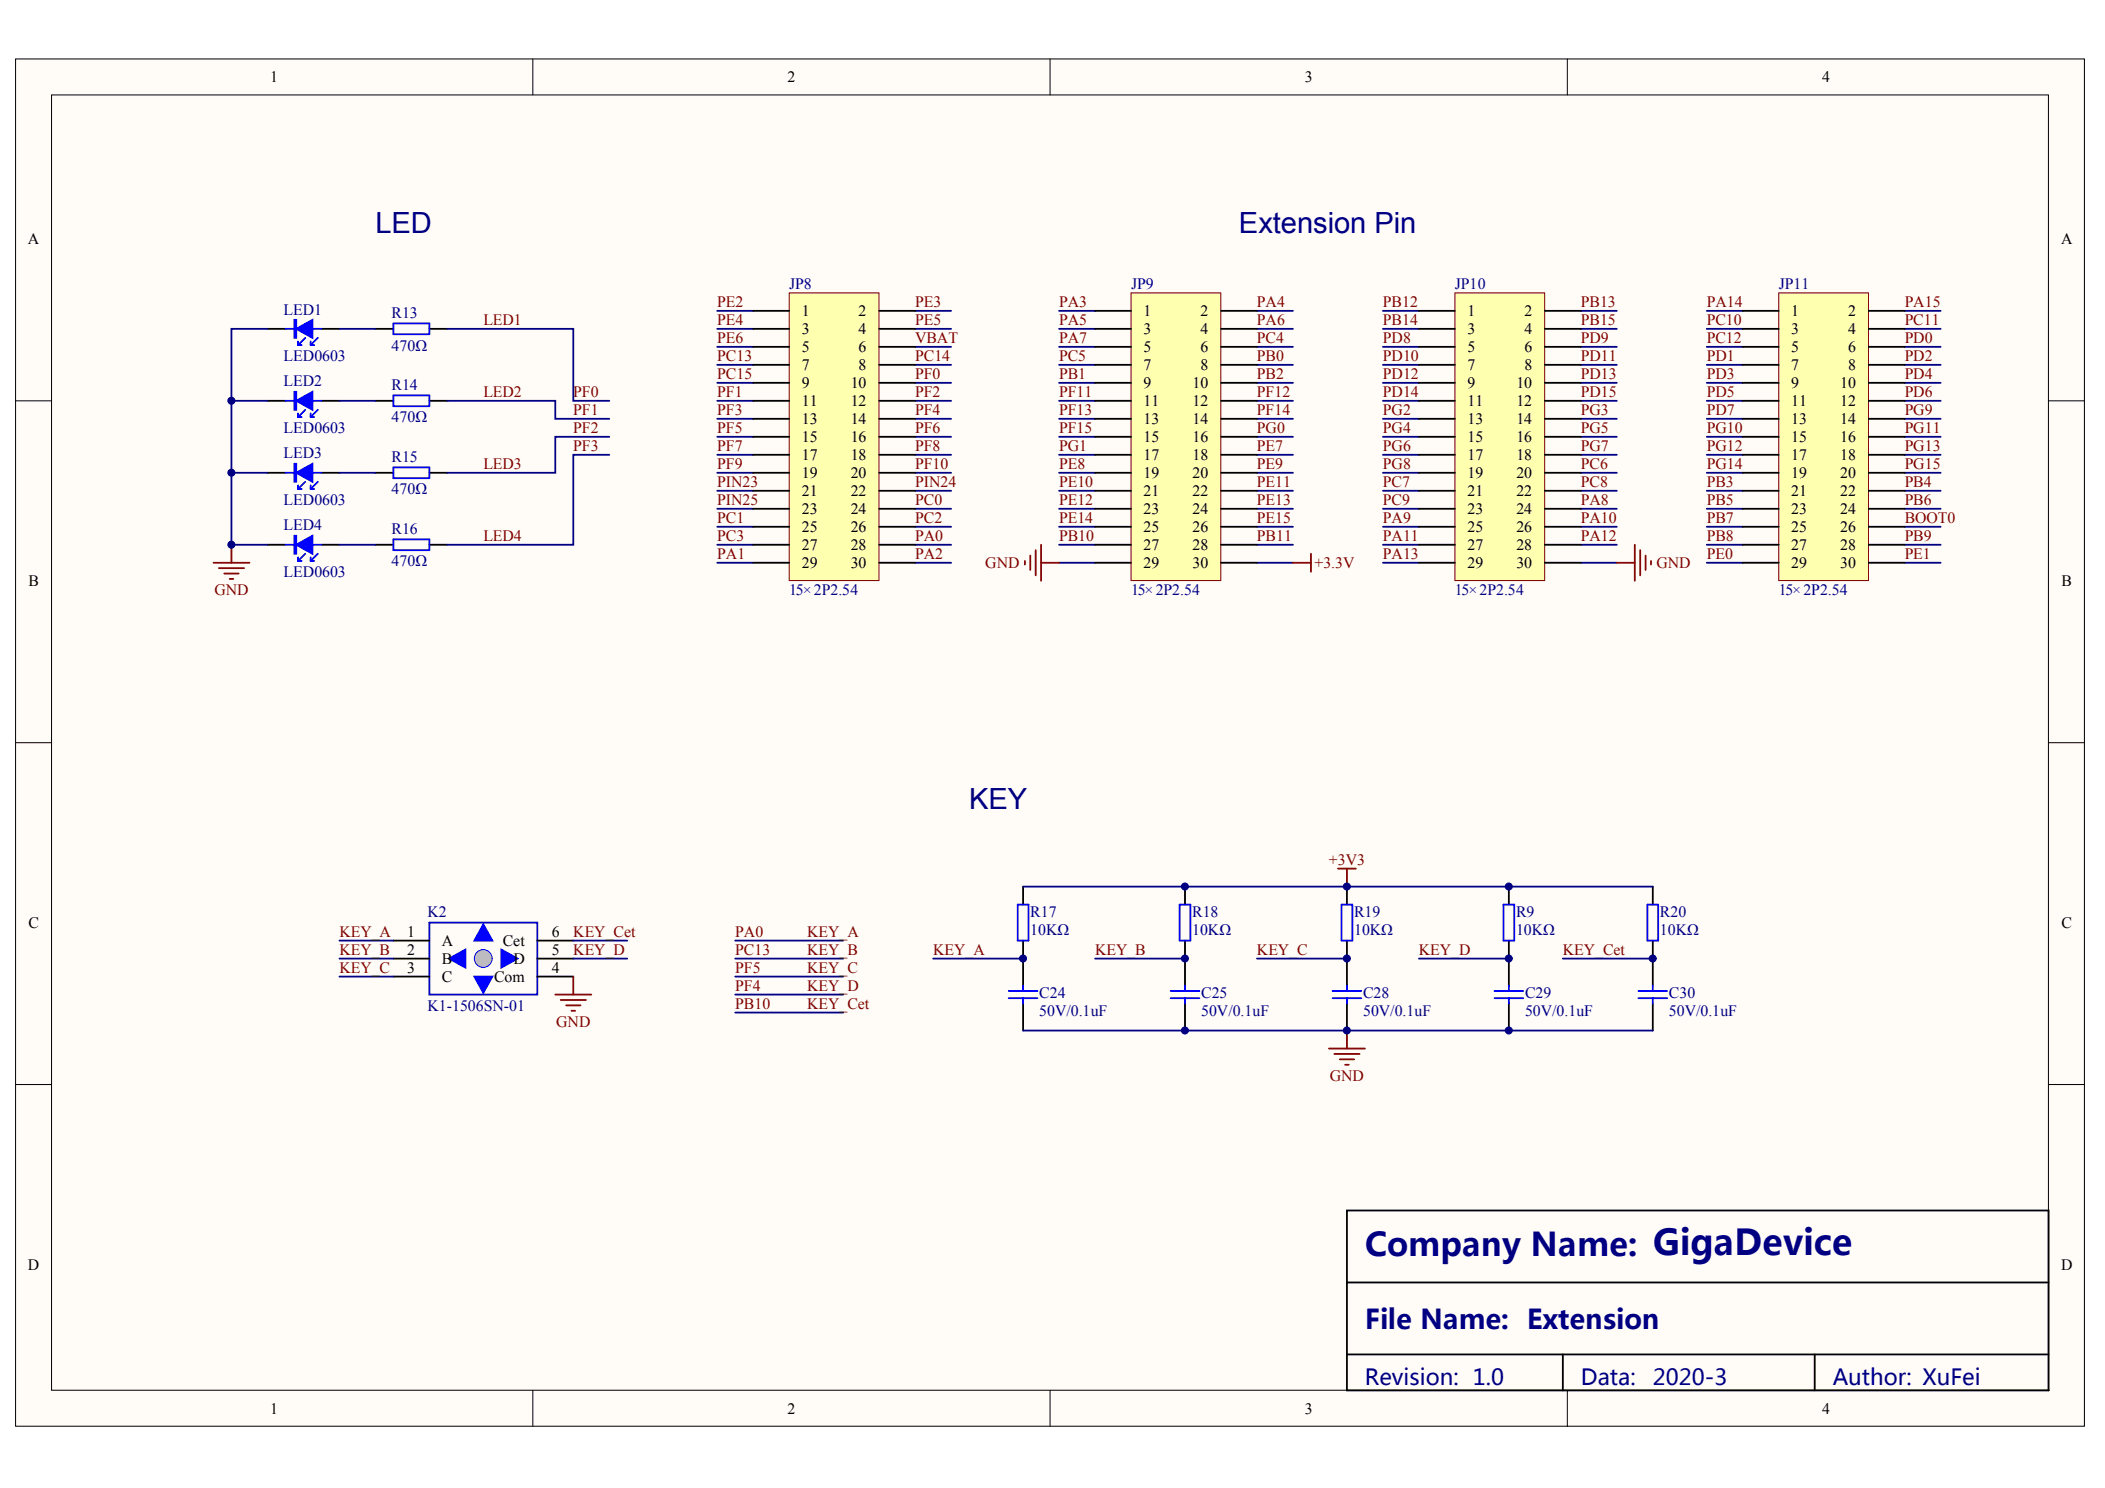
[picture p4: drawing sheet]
<svg xmlns="http://www.w3.org/2000/svg" width="297mm" height="210mm" viewBox="0 0 297 210" stroke-linecap="round" stroke-linejoin="round" font-family="sans-serif">
<defs><g id="words">
<text font-size="4.6" fill="#000080" x="192.6" y="177.1">Company Name: GigaDevice</text>
<g font-size="4.1" fill="#000080">
<text x="53" y="32.9">LED</text>
<text x="174.8" y="32.9">Extension Pin</text>
<text x="136.8" y="114.1">KEY</text>
</g>
<text font-size="3.8" fill="#000080" x="192.6" y="187.5">File Name: Extension</text>
<g font-size="3.1" fill="#000080">
<text x="192.6" y="195.4">Revision: 1.0</text>
<text x="223.1" y="195.4">Data:</text>
<text x="233.2" y="195.4">2020-3</text>
<text x="258.6" y="195.4">Author: XuFei</text>
</g>
<g font-size="2.2">
<text x="38.1" y="11.6">1</text>
<text x="111.1" y="11.6">2</text>
<text x="184.1" y="11.6">3</text>
<text x="257.1" y="11.6">4</text>
<text x="3.9" y="34.4">A</text>
<text x="290.8" y="34.4">A</text>
<text x="113.1" y="44.6">1</text>
<text x="113.1" y="47.2">3</text>
<text x="121.2" y="44.6">2</text>
<text x="121.2" y="47.2">4</text>
<text x="161.4" y="44.6">1</text>
<text x="161.4" y="47.2">3</text>
<text x="169.4" y="44.6">2</text>
<text x="169.4" y="47.2">4</text>
<text x="207.1" y="44.6">1</text>
<text x="207.1" y="47.2">3</text>
<text x="215.1" y="44.6">2</text>
<text x="215.1" y="47.2">4</text>
<text x="252.8" y="44.6">1</text>
<text x="252.8" y="47.2">3</text>
<text x="260.8" y="44.6">2</text>
<text x="260.8" y="47.2">4</text>
<text x="113.1" y="49.7">5</text>
<text x="113.1" y="52.2">7</text>
<text x="121.2" y="49.7">6</text>
<text x="121.2" y="52.2">8</text>
<text x="161.4" y="49.7">5</text>
<text x="161.4" y="52.2">7</text>
<text x="169.4" y="49.7">6</text>
<text x="169.4" y="52.2">8</text>
<text x="207.1" y="49.7">5</text>
<text x="207.1" y="52.2">7</text>
<text x="215.1" y="49.7">6</text>
<text x="215.1" y="52.2">8</text>
<text x="252.8" y="49.7">5</text>
<text x="252.8" y="52.2">7</text>
<text x="260.8" y="49.7">6</text>
<text x="260.8" y="52.2">8</text>
<text x="113.1" y="54.8">9</text>
<text x="113.1" y="57.3">11</text>
<text x="113.1" y="59.9">13</text>
<text x="120" y="54.8">10</text>
<text x="120" y="57.3">12</text>
<text x="120" y="59.9">14</text>
<text x="161.4" y="54.8">9</text>
<text x="161.4" y="57.3">11</text>
<text x="161.4" y="59.9">13</text>
<text x="168.3" y="54.8">10</text>
<text x="168.3" y="57.3">12</text>
<text x="168.3" y="59.9">14</text>
<text x="207.1" y="54.8">9</text>
<text x="207.1" y="57.3">11</text>
<text x="207.1" y="59.9">13</text>
<text x="214" y="54.8">10</text>
<text x="214" y="57.3">12</text>
<text x="214" y="59.9">14</text>
<text x="252.8" y="54.8">9</text>
<text x="252.8" y="57.3">11</text>
<text x="252.8" y="59.9">13</text>
<text x="259.7" y="54.8">10</text>
<text x="259.7" y="57.3">12</text>
<text x="259.7" y="59.9">14</text>
<text x="113.1" y="62.4">15</text>
<text x="113.1" y="64.9">17</text>
<text x="120" y="62.4">16</text>
<text x="120" y="64.9">18</text>
<text x="161.4" y="62.4">15</text>
<text x="161.4" y="64.9">17</text>
<text x="168.3" y="62.4">16</text>
<text x="168.3" y="64.9">18</text>
<text x="207.1" y="62.4">15</text>
<text x="207.1" y="64.9">17</text>
<text x="214" y="62.4">16</text>
<text x="214" y="64.9">18</text>
<text x="252.8" y="62.4">15</text>
<text x="252.8" y="64.9">17</text>
<text x="259.7" y="62.4">16</text>
<text x="259.7" y="64.9">18</text>
<text x="113.1" y="67.5">19</text>
<text x="113.1" y="70">21</text>
<text x="120" y="67.5">20</text>
<text x="120" y="70">22</text>
<text x="161.4" y="67.5">19</text>
<text x="161.4" y="70">21</text>
<text x="168.3" y="67.5">20</text>
<text x="168.3" y="70">22</text>
<text x="207.1" y="67.5">19</text>
<text x="207.1" y="70">21</text>
<text x="214" y="67.5">20</text>
<text x="214" y="70">22</text>
<text x="252.8" y="67.5">19</text>
<text x="252.8" y="70">21</text>
<text x="259.7" y="67.5">20</text>
<text x="259.7" y="70">22</text>
<text x="113.1" y="72.5">23</text>
<text x="113.1" y="75.1">25</text>
<text x="113.1" y="77.6">27</text>
<text x="120" y="72.5">24</text>
<text x="120" y="75.1">26</text>
<text x="120" y="77.6">28</text>
<text x="161.4" y="72.5">23</text>
<text x="161.4" y="75.1">25</text>
<text x="161.4" y="77.6">27</text>
<text x="168.3" y="72.5">24</text>
<text x="168.3" y="75.1">26</text>
<text x="168.3" y="77.6">28</text>
<text x="207.1" y="72.5">23</text>
<text x="207.1" y="75.1">25</text>
<text x="207.1" y="77.6">27</text>
<text x="214" y="72.5">24</text>
<text x="214" y="75.1">26</text>
<text x="214" y="77.6">28</text>
<text x="252.8" y="72.5">23</text>
<text x="252.8" y="75.1">25</text>
<text x="252.8" y="77.6">27</text>
<text x="259.7" y="72.5">24</text>
<text x="259.7" y="75.1">26</text>
<text x="259.7" y="77.6">28</text>
<text x="4" y="82.6">B</text>
<text x="113.1" y="80.2">29</text>
<text x="120" y="80.2">30</text>
<text x="161.4" y="80.2">29</text>
<text x="168.3" y="80.2">30</text>
<text x="207.1" y="80.2">29</text>
<text x="214" y="80.2">30</text>
<text x="252.8" y="80.2">29</text>
<text x="259.7" y="80.2">30</text>
<text x="290.9" y="82.6">B</text>
<text x="4" y="130.9">C</text>
<text x="290.9" y="130.9">C</text>
<text x="57.4" y="132.2">1</text>
<text x="57.4" y="134.7">2</text>
<text x="57.4" y="137.3">3</text>
<text x="62.4" y="133.5">A</text>
<text x="62.4" y="136">B</text>
<text x="70.9" y="133.5">Cet</text>
<text x="72.4" y="136">D</text>
<text x="77.9" y="137.3">4</text>
<text x="77.9" y="134.7">5</text>
<text x="77.9" y="132.2">6</text>
<text x="62.4" y="138.5">C</text>
<text x="69.7" y="138.5">Com</text>
<text x="3.9" y="179.1">D</text>
<text x="290.8" y="179.1">D</text>
<text x="38.1" y="199.4">1</text>
<text x="111.1" y="199.4">2</text>
<text x="184.1" y="199.4">3</text>
<text x="257.1" y="199.4">4</text>
</g>
<g font-size="2.2" fill="#000080">
<text x="111.4" y="40.8">JP8</text>
<text x="159.6" y="40.8">JP9</text>
<text x="205.3" y="40.8">JP10</text>
<text x="251" y="40.8">JP11</text>
<text x="40" y="44.4">LED1</text>
<text x="55.3" y="44.9">R13</text>
<text x="40" y="51">LED0603</text>
<text x="55.3" y="49.4">470Ω</text>
<text x="40" y="54.5">LED2</text>
<text x="55.3" y="55">R14</text>
<text x="55.3" y="59.6">470Ω</text>
<text x="40" y="61.1">LED0603</text>
<text x="40" y="64.7">LED3</text>
<text x="55.3" y="65.2">R15</text>
<text x="40" y="71.3">LED0603</text>
<text x="55.3" y="69.7">470Ω</text>
<text x="40" y="74.8">LED4</text>
<text x="55.3" y="75.3">R16</text>
<text x="40" y="81.4">LED0603</text>
<text x="55.3" y="79.9">470Ω</text>
<text x="111.4" y="84">15×2P2.54</text>
<text x="159.6" y="84">15×2P2.54</text>
<text x="205.3" y="84">15×2P2.54</text>
<text x="251" y="84">15×2P2.54</text>
<text x="60.3" y="129.4">K2</text>
<text x="145.4" y="129.4">R17</text>
<text x="145.4" y="131.9">10KΩ</text>
<text x="168.2" y="129.4">R18</text>
<text x="168.2" y="131.9">10KΩ</text>
<text x="191.1" y="129.4">R19</text>
<text x="191.1" y="131.9">10KΩ</text>
<text x="213.9" y="129.4">R9</text>
<text x="213.9" y="131.9">10KΩ</text>
<text x="234.2" y="129.4">R20</text>
<text x="234.2" y="131.9">10KΩ</text>
<text x="60.3" y="142.6">K1-1506SN-01</text>
<text x="146.7" y="140.8">C24</text>
<text x="146.7" y="143.4">50V/0.1uF</text>
<text x="169.5" y="140.8">C25</text>
<text x="169.5" y="143.4">50V/0.1uF</text>
<text x="192.4" y="140.8">C28</text>
<text x="192.4" y="143.4">50V/0.1uF</text>
<text x="215.2" y="140.8">C29</text>
<text x="215.2" y="143.4">50V/0.1uF</text>
<text x="235.5" y="140.8">C30</text>
<text x="235.5" y="143.4">50V/0.1uF</text>
</g>
<g font-size="2.2" fill="#800000">
<text x="68.2" y="45.9">LED1</text>
<text x="101.2" y="43.4">PE2</text>
<text x="101.2" y="45.9">PE4</text>
<text x="129.1" y="43.4">PE3</text>
<text x="129.1" y="45.9">PE5</text>
<text x="149.4" y="43.4">PA3</text>
<text x="149.4" y="45.9">PA5</text>
<text x="177.4" y="43.4">PA4</text>
<text x="177.4" y="45.9">PA6</text>
<text x="195.1" y="43.4">PB12</text>
<text x="195.1" y="45.9">PB14</text>
<text x="223.1" y="43.4">PB13</text>
<text x="223.1" y="45.9">PB15</text>
<text x="240.8" y="43.4">PA14</text>
<text x="240.8" y="45.9">PC10</text>
<text x="268.8" y="43.4">PA15</text>
<text x="268.8" y="45.9">PC11</text>
<text x="101.2" y="48.4">PE6</text>
<text x="101.2" y="51">PC13</text>
<text x="101.2" y="53.5">PC15</text>
<text x="129.1" y="48.4">VBAT</text>
<text x="129.1" y="51">PC14</text>
<text x="129.1" y="53.5">PF0</text>
<text x="149.4" y="48.4">PA7</text>
<text x="149.4" y="51">PC5</text>
<text x="149.4" y="53.5">PB1</text>
<text x="177.4" y="48.4">PC4</text>
<text x="177.4" y="51">PB0</text>
<text x="177.4" y="53.5">PB2</text>
<text x="195.1" y="48.4">PD8</text>
<text x="195.1" y="51">PD10</text>
<text x="195.1" y="53.5">PD12</text>
<text x="223.1" y="48.4">PD9</text>
<text x="223.1" y="51">PD11</text>
<text x="223.1" y="53.5">PD13</text>
<text x="240.8" y="48.4">PC12</text>
<text x="240.8" y="51">PD1</text>
<text x="240.8" y="53.5">PD3</text>
<text x="268.8" y="48.4">PD0</text>
<text x="268.8" y="51">PD2</text>
<text x="268.8" y="53.5">PD4</text>
<text x="68.2" y="56">LED2</text>
<text x="80.9" y="56">PF0</text>
<text x="80.9" y="58.6">PF1</text>
<text x="101.2" y="56">PF1</text>
<text x="101.2" y="58.6">PF3</text>
<text x="129.1" y="56">PF2</text>
<text x="129.1" y="58.6">PF4</text>
<text x="149.4" y="56">PF11</text>
<text x="149.4" y="58.6">PF13</text>
<text x="177.4" y="58.6">PF14</text>
<text x="177.4" y="56">PF12</text>
<text x="195.1" y="58.6">PG2</text>
<text x="195.1" y="56">PD14</text>
<text x="223.1" y="58.6">PG3</text>
<text x="223.1" y="56">PD15</text>
<text x="240.8" y="56">PD5</text>
<text x="240.8" y="58.6">PD7</text>
<text x="268.8" y="58.6">PG9</text>
<text x="268.8" y="56">PD6</text>
<text x="80.9" y="61.1">PF2</text>
<text x="80.9" y="63.7">PF3</text>
<text x="101.2" y="61.1">PF5</text>
<text x="101.2" y="63.7">PF7</text>
<text x="129.1" y="61.1">PF6</text>
<text x="129.1" y="63.7">PF8</text>
<text x="149.4" y="61.1">PF15</text>
<text x="149.4" y="63.7">PG1</text>
<text x="177.4" y="61.1">PG0</text>
<text x="177.4" y="63.7">PE7</text>
<text x="195.1" y="61.1">PG4</text>
<text x="195.1" y="63.7">PG6</text>
<text x="223.1" y="61.1">PG5</text>
<text x="223.1" y="63.7">PG7</text>
<text x="240.8" y="63.7">PG12</text>
<text x="240.8" y="61.1">PG10</text>
<text x="268.8" y="61.1">PG11</text>
<text x="268.8" y="63.7">PG13</text>
<text x="68.2" y="66.2">LED3</text>
<text x="101.2" y="68.7">PIN23</text>
<text x="101.2" y="66.2">PF9</text>
<text x="101.2" y="71.3">PIN25</text>
<text x="129.1" y="68.7">PIN24</text>
<text x="129.1" y="66.2">PF10</text>
<text x="129.1" y="71.3">PC0</text>
<text x="149.4" y="66.2">PE8</text>
<text x="149.4" y="68.7">PE10</text>
<text x="149.4" y="71.3">PE12</text>
<text x="177.4" y="66.2">PE9</text>
<text x="177.4" y="68.7">PE11</text>
<text x="177.4" y="71.3">PE13</text>
<text x="195.1" y="66.2">PG8</text>
<text x="195.1" y="68.7">PC7</text>
<text x="195.1" y="71.3">PC9</text>
<text x="223.1" y="66.2">PC6</text>
<text x="223.1" y="68.7">PC8</text>
<text x="223.1" y="71.3">PA8</text>
<text x="240.8" y="66.2">PG14</text>
<text x="240.8" y="68.7">PB3</text>
<text x="240.8" y="71.3">PB5</text>
<text x="268.8" y="66.2">PG15</text>
<text x="268.8" y="68.7">PB4</text>
<text x="268.8" y="71.3">PB6</text>
<text x="68.2" y="76.3">LED4</text>
<text x="101.2" y="73.8">PC1</text>
<text x="101.2" y="76.3">PC3</text>
<text x="129.1" y="73.8">PC2</text>
<text x="129.1" y="76.3">PA0</text>
<text x="149.4" y="73.8">PE14</text>
<text x="149.4" y="76.3">PB10</text>
<text x="177.4" y="76.3">PB11</text>
<text x="177.4" y="73.8">PE15</text>
<text x="195.1" y="76.3">PA11</text>
<text x="195.1" y="73.8">PA9</text>
<text x="223.1" y="73.8">PA10</text>
<text x="223.1" y="76.3">PA12</text>
<text x="240.8" y="76.3">PB8</text>
<text x="240.8" y="73.8">PB7</text>
<text x="268.8" y="73.8">BOOT0</text>
<text x="268.8" y="76.3">PB9</text>
<text x="30.3" y="83.9">GND</text>
<text x="101.2" y="78.9">PA1</text>
<text x="129.1" y="78.9">PA2</text>
<text x="139" y="80.2">GND</text>
<text x="185.5" y="80.2">+3.3V</text>
<text x="195.1" y="78.9">PA13</text>
<text x="233.7" y="80.2">GND</text>
<text x="240.8" y="78.9">PE0</text>
<text x="268.8" y="78.9">PE1</text>
<text x="187.5" y="122">+3V3</text>
<text x="47.9" y="132.2">KEY_A</text>
<text x="47.9" y="134.7">KEY_B</text>
<text x="47.9" y="137.3">KEY_C</text>
<text x="80.9" y="134.7">KEY_D</text>
<text x="80.9" y="132.2">KEY_Cet</text>
<text x="103.7" y="132.2">PA0</text>
<text x="103.7" y="134.7">PC13</text>
<text x="103.7" y="137.3">PF5</text>
<text x="113.9" y="132.2">KEY_A</text>
<text x="113.9" y="134.7">KEY_B</text>
<text x="113.9" y="137.3">KEY_C</text>
<text x="131.7" y="134.7">KEY_A</text>
<text x="154.5" y="134.7">KEY_B</text>
<text x="177.4" y="134.7">KEY_C</text>
<text x="200.2" y="134.7">KEY_D</text>
<text x="220.5" y="134.7">KEY_Cet</text>
<text x="103.7" y="142.3">PB10</text>
<text x="103.7" y="139.8">PF4</text>
<text x="113.9" y="139.8">KEY_D</text>
<text x="113.9" y="142.3">KEY_Cet</text>
<text x="78.5" y="144.8">GND</text>
<text x="187.7" y="152.4">GND</text>
</g>
</g></defs>
<g fill="#fffcf8" stroke="#000" stroke-width=".14">
<path d="M2.2 8.3h291.9v192.9h-291.9z"/>
<path d="M7.3 13.4h281.8v182.7h-281.8z"/>
</g>
<path d="M75.2 8.3v5.1M148.2 8.3v5.1M221.2 8.3v5.1M2.2 56.5h5.1M289.1 56.5h5.1M2.2 104.8h5.1M289.1 104.8h5.1M2.2 153h5.1M289.1 153h5.1M75.2 196.1v5.1M148.2 196.1v5.1M221.2 196.1v5.1" fill="none" stroke="#000" stroke-width=".14"/>
<g fill="none" stroke="#000" stroke-width=".25">
<path d="M37.7 56.5h2.6M37.7 46.4h2.6M45.4 56.5h2.5M45.4 46.4h2.5M53 56.5h2.5M53 46.4h2.5M60.6 56.5h2.5M60.6 46.4h2.5M37.7 66.7h2.6M37.7 76.8h2.6M45.4 66.7h2.5M45.4 76.8h2.5"/>
<path d="M53 66.7h2.5M53 76.8h2.5M60.6 66.7h2.5M60.6 76.8h2.5M190.1 170.8h99v25.3h-99zM190.1 180.9h99M190.1 191.1h99M220.5 191.1v5M256.1 191.1v5"/>
</g>
<g fill="#00f" stroke="#00f" stroke-width=".25">
<path d="M41.8 56.5l2.3-1.2v2.5z"/>
<path d="M41.8 66.7l2.3-1.3v2.6z"/>
<path d="M41.8 76.8l2.3-1.2v2.5z"/>
<path d="M41.8 46.4l2.3-1.3v2.6z"/>
<path d="M41.5 55.3h.3v2.5h-.3z" fill-rule="evenodd"/>
<path d="M41.5 65.4h.3v2.6h-.3z" fill-rule="evenodd"/>
<path d="M41.5 75.6h.3v2.5h-.3z" fill-rule="evenodd"/>
<path d="M41.5 45.1h.3v2.6h-.3z" fill-rule="evenodd"/>
</g>
<g fill="none" stroke="#00f" stroke-width=".25">
<path d="M40.3 56.5h1.2M40.3 46.4h1.2M42.1 58.8h.5M42.1 48.2v.5M42.1 58.3v.5M42.1 48.7h.5M43.1 57.8l-1 1M43.1 47.7l-1 1M43.8 58.8h.5M43.8 48.2v.5M43.8 58.3v.5M43.8 48.7h.5"/>
<path d="M44.1 56.5h1.3M44.1 46.4h1.3M44.8 57.8l-1 1M44.8 47.7l-1 1M55.5 45.6h5.1v1.5h-5.1zM55.5 55.8h5.1v1.5h-5.1zM40.3 66.7h1.2M40.3 76.8h1.2M42.1 68.5v.5M42.1 78.6v.5M42.1 69h.5M42.1 79.1h.5"/>
<path d="M43.1 68l-1 1M43.1 78.1l-1 1M43.8 68.5v.5M43.8 78.6v.5M43.8 69h.5M43.8 79.1h.5M44.1 66.7h1.3M44.1 76.8h1.3M44.8 68l-1 1M44.8 78.1l-1 1M55.5 65.9h5.1v1.6h-5.1zM55.5 76.1h5.1v1.5h-5.1z"/>
</g>
<g fill="none" stroke="#000080" stroke-width=".25">
<path d="M32.7 56.5h5M37.7 46.4h-5v30.4h5M47.9 46.4h5.1M47.9 56.5h5.1M63.1 46.4h17.8v10.1h5.1M63.1 56.5h15.3v2.6h7.6M101.2 46.4h5.1M101.2 56.5h5.1M101.2 43.9h5.1M101.2 48.9h5.1M101.2 51.5h5.1M101.2 54h5.1"/>
<path d="M101.2 59.1h5.1M129.1 46.4h5.1M129.1 56.5h5.1M129.1 43.9h5.1M129.1 48.9h5.1M129.1 51.5h5.1M129.1 54h5.1M129.1 59.1h5.1M149.4 46.4h5.1M149.4 56.5h5.1M149.4 43.9h5.1M149.4 48.9h5.1"/>
<path d="M149.4 51.5h5.1M149.4 54h5.1M149.4 59.1h5.1M177.4 46.4h5.1M177.4 56.5h5.1M177.4 43.9h5.1M177.4 48.9h5.1M177.4 51.5h5.1M177.4 54h5.1M177.4 59.1h5.1M195.1 46.4h5.1M195.1 56.5h5.1"/>
<path d="M195.1 43.9h5.1M195.1 48.9h5.1M195.1 51.5h5.1M195.1 54h5.1M195.1 59.1h5.1M223.1 46.4h5M223.1 56.5h5M223.1 43.9h5M223.1 48.9h5M223.1 51.5h5M223.1 54h5M223.1 59.1h5"/>
<path d="M240.8 46.4h5.1M240.8 56.5h5.1M240.8 43.9h5.1M240.8 48.9h5.1M240.8 51.5h5.1M240.8 54h5.1M240.8 59.1h5.1M268.8 46.4h5M268.8 56.5h5M268.8 43.9h5M268.8 48.9h5M268.8 51.5h5"/>
<path d="M268.8 54h5M268.8 59.1h5M32.7 66.7h5M47.9 66.7h5.1M47.9 76.8h5.1M86 61.6h-7.6v5.1h-15.3M86 64.2h-5.1v12.6h-17.8M101.2 66.7h5.1M101.2 76.8h5.1M101.2 61.6h5.1M101.2 64.2h5.1M101.2 69.2h5.1"/>
<path d="M101.2 71.8h5.1M101.2 74.3h5.1M101.2 79.4h5.1M129.1 66.7h5.1M129.1 76.8h5.1M129.1 61.6h5.1M129.1 64.2h5.1M129.1 69.2h5.1M129.1 71.8h5.1M129.1 74.3h5.1M129.1 79.4h5.1M149.4 66.7h5.1"/>
<path d="M149.4 76.8h5.1M149.4 61.6h5.1M149.4 64.2h5.1M149.4 69.2h5.1M149.4 71.8h5.1M149.4 74.3h5.1M149.4 79.4h5.1M177.4 66.7h5.1M177.4 76.8h5.1M177.4 61.6h5.1M177.4 64.2h5.1M177.4 69.2h5.1"/>
<path d="M177.4 71.8h5.1M177.4 74.3h5.1M177.4 79.4h5.1M195.1 66.7h5.1M195.1 76.8h5.1M195.1 61.6h5.1M195.1 64.2h5.1M195.1 69.2h5.1M195.1 71.8h5.1M195.1 74.3h5.1M195.1 79.4h5.1M223.1 66.7h5"/>
<path d="M223.1 76.8h5M223.1 61.6h5M223.1 64.2h5M223.1 69.2h5M223.1 71.8h5M223.1 74.3h5M223.1 79.4h5M240.8 66.7h5.1M240.8 76.8h5.1M240.8 61.6h5.1M240.8 64.2h5.1M240.8 69.2h5.1"/>
<path d="M240.8 71.8h5.1M240.8 74.3h5.1M240.8 79.4h5.1M268.8 66.7h5M268.8 76.8h5M268.8 61.6h5M268.8 64.2h5M268.8 69.2h5M268.8 71.8h5M268.8 74.3h5M268.8 79.4h5"/>
</g>
<g fill="none" stroke="#800000" stroke-width=".25">
<path d="M30.1 79.4h5.1M32.7 76.8v2.6M144.6 79.1v.5M145.4 78.4v2M146.1 77.6v3.6M146.9 79.4h2.5M146.9 76.8v5.1M182.5 79.4h2.5M185 78.1v2.6M228.1 79.4h2.6M230.7 76.8v5.1M231.5 77.6v3.6"/>
<path d="M232.2 78.4v2M233 79.1v.5M30.9 80.1h3.5M31.6 80.9h2.1M32.4 81.7h.5"/>
</g>
<path d="M111.4 41.3h12.6v40.6h-12.6z" fill="#ffffb0" stroke="#800000" stroke-width=".14"/>
<g fill="none" stroke="#000" stroke-width=".25">
<path d="M106.3 43.9h5.1M106.3 46.4h5.1M106.3 48.9h5.1M106.3 51.5h5.1M106.3 54h5.1M106.3 56.5h5.1M106.3 59.1h5.1M124.1 43.9h5M124.1 46.4h5M124.1 48.9h5M124.1 51.5h5M124.1 54h5"/>
<path d="M124.1 56.5h5M124.1 59.1h5M106.3 61.6h5.1M106.3 64.2h5.1M106.3 66.7h5.1M106.3 69.2h5.1M106.3 71.8h5.1M106.3 74.3h5.1M106.3 76.8h5.1M106.3 79.4h5.1M124.1 61.6h5M124.1 64.2h5"/>
<path d="M124.1 66.7h5M124.1 69.2h5M124.1 71.8h5M124.1 74.3h5M124.1 76.8h5M124.1 79.4h5"/>
</g>
<path d="M159.6 41.3h12.7v40.6h-12.7z" fill="#ffffb0" stroke="#800000" stroke-width=".14"/>
<g fill="none" stroke="#000" stroke-width=".25">
<path d="M154.5 43.9h5.1M154.5 46.4h5.1M154.5 48.9h5.1M154.5 51.5h5.1M154.5 54h5.1M154.5 56.5h5.1M154.5 59.1h5.1M172.3 43.9h5.1M172.3 46.4h5.1M172.3 48.9h5.1M172.3 51.5h5.1M172.3 54h5.1"/>
<path d="M172.3 56.5h5.1M172.3 59.1h5.1M154.5 61.6h5.1M154.5 64.2h5.1M154.5 66.7h5.1M154.5 69.2h5.1M154.5 71.8h5.1M154.5 74.3h5.1M154.5 76.8h5.1M154.5 79.4h5.1M172.3 61.6h5.1M172.3 64.2h5.1"/>
<path d="M172.3 66.7h5.1M172.3 69.2h5.1M172.3 71.8h5.1M172.3 74.3h5.1M172.3 76.8h5.1M172.3 79.4h5.1"/>
</g>
<path d="M205.3 41.3h12.7v40.6h-12.7z" fill="#ffffb0" stroke="#800000" stroke-width=".14"/>
<g fill="none" stroke="#000" stroke-width=".25">
<path d="M200.2 43.9h5.1M200.2 46.4h5.1M200.2 48.9h5.1M200.2 51.5h5.1M200.2 54h5.1M200.2 56.5h5.1M200.2 59.1h5.1M218 43.9h5.1M218 46.4h5.1M218 48.9h5.1M218 51.5h5.1M218 54h5.1"/>
<path d="M218 56.5h5.1M218 59.1h5.1M200.2 61.6h5.1M200.2 64.2h5.1M200.2 66.7h5.1M200.2 69.2h5.1M200.2 71.8h5.1M200.2 74.3h5.1M200.2 76.8h5.1M200.2 79.4h5.1M218 61.6h5.1M218 64.2h5.1"/>
<path d="M218 66.7h5.1M218 69.2h5.1M218 71.8h5.1M218 74.3h5.1M218 76.8h5.1M218 79.4h5.1"/>
</g>
<path d="M251 41.3h12.7v40.6h-12.7z" fill="#ffffb0" stroke="#800000" stroke-width=".14"/>
<g fill="none" stroke="#000" stroke-width=".25">
<path d="M245.9 43.9h5.1M245.9 46.4h5.1M245.9 48.9h5.1M245.9 51.5h5.1M245.9 54h5.1M245.9 56.5h5.1M245.9 59.1h5.1M263.7 43.9h5.1M263.7 46.4h5.1M263.7 48.9h5.1M263.7 51.5h5.1M263.7 54h5.1"/>
<path d="M263.7 56.5h5.1M263.7 59.1h5.1M245.9 61.6h5.1M245.9 64.2h5.1M245.9 66.7h5.1M245.9 69.2h5.1M245.9 71.8h5.1M245.9 74.3h5.1M245.9 76.8h5.1M245.9 79.4h5.1M263.7 61.6h5.1M263.7 64.2h5.1"/>
<path d="M263.7 66.7h5.1M263.7 69.2h5.1M263.7 71.8h5.1M263.7 74.3h5.1M263.7 76.8h5.1M263.7 79.4h5.1M144.4 125.1v2.5M144.4 132.7v6.3M144.4 141.6v3.8"/>
</g>
<path d="M142.3 139.8h4.1M143.6 127.6h1.5v5.1h-1.5zM144.4 139v.8M142.3 140.8h4.1M144.4 140.8v.8" fill="none" stroke="#00f" stroke-width=".25"/>
<path d="M103.7 135.2h15.3M103.7 132.7h15.3M103.7 137.8h15.3M131.7 135.2h12.7M154.5 135.2h12.7M177.4 135.2h12.7" fill="none" stroke="#000080" stroke-width=".25"/>
<path d="M188.8 122.5h2.5M190.1 122.5v2.6M187.5 147.9h5.1M188.3 148.7h3.5M189.1 149.4h2M189.8 150.2h.5M190.1 145.4v2.5" fill="none" stroke="#800000" stroke-width=".25"/>
<g fill="#00f" stroke="#00f" stroke-width=".25">
<path d="M68.2 130.4l1.3 2.3h-2.6z"/>
<path d="M63.4 135.2l2.3-1.2v2.5z"/>
<path d="M66.9 137.8h2.6l-1.3 2.2z"/>
<path d="M70.7 134l2.3 1.2-2.3 1.3z"/>
</g>
<circle cx="68.2" cy="135.2" r="1.26" fill="#c0c0c0" stroke="#00f" stroke-width=".14"/>
<path d="M60.6 130.1h15.2v10.2h-15.2z" fill="none" stroke="#0000bf" stroke-width=".25"/>
<g fill="none" stroke="#000" stroke-width=".25">
<path d="M55.5 132.7h5.1M55.5 135.2h5.1M55.5 137.8h5.1M75.8 132.7h5.1M75.8 135.2h5.1M75.8 137.8h5.1M167.2 125.1v2.5M167.2 132.7v6.3M190.1 125.1v2.5M190.1 132.7v6.3M212.9 125.1v2.5M212.9 132.7v6.3"/>
<path d="M233.2 125.1v2.5M233.2 132.7v6.3M167.2 141.6v3.8M190.1 141.6v3.8M212.9 141.6v3.8M233.2 141.6v3.8"/>
</g>
<path d="M47.9 132.7h7.6M47.9 135.2h7.6M47.9 137.8h7.6M80.9 132.7h7.6M80.9 135.2h7.6M144.4 125.1h88.8M200.2 135.2h12.7M220.5 135.2h12.7M103.7 140.3h15.3M103.7 142.8h15.3M144.4 145.4h88.8" fill="none" stroke="#000080" stroke-width=".25"/>
<path d="M80.9 137.8v2.5M78.4 140.3h5M79.1 141.1h3.6M79.9 141.8h2M80.6 142.6h.6" fill="none" stroke="#800000" stroke-width=".25"/>
<g fill="none" stroke="#00f" stroke-width=".25">
<path d="M165.2 139.8h4M166.5 127.6h1.5v5.1h-1.5zM167.2 139v.8M188 139.8h4.1M189.3 127.6h1.5v5.1h-1.5zM190.1 139v.8M210.9 139.8h4M212.2 127.6h1.5v5.1h-1.5zM212.9 139v.8M231.2 139.8h4.1M232.5 127.6h1.5v5.1h-1.5zM233.2 139v.8"/>
<path d="M165.2 140.8h4M167.2 140.8v.8M188 140.8h4.1M190.1 140.8v.8M210.9 140.8h4M212.9 140.8v.8M231.2 140.8h4.1M233.2 140.8v.8"/>
</g>
<g fill="#000080" stroke="#000080" stroke-width=".14">
<circle cx="32.7" cy="76.8" r=".5"/>
<circle cx="32.7" cy="66.7" r=".5"/>
<circle cx="32.7" cy="56.5" r=".5"/>
<circle cx="144.4" cy="135.2" r=".5"/>
<circle cx="167.2" cy="145.4" r=".5"/>
<circle cx="167.2" cy="135.2" r=".5"/>
<circle cx="167.2" cy="125.1" r=".5"/>
<circle cx="190.1" cy="145.4" r=".5"/>
<circle cx="190.1" cy="135.2" r=".5"/>
<circle cx="190.1" cy="125.1" r=".5"/>
<circle cx="212.9" cy="145.4" r=".5"/>
<circle cx="212.9" cy="135.2" r=".5"/>
<circle cx="212.9" cy="125.1" r=".5"/>
<circle cx="233.2" cy="135.2" r=".5"/>
</g>
<use href="#words"/>
</svg>
